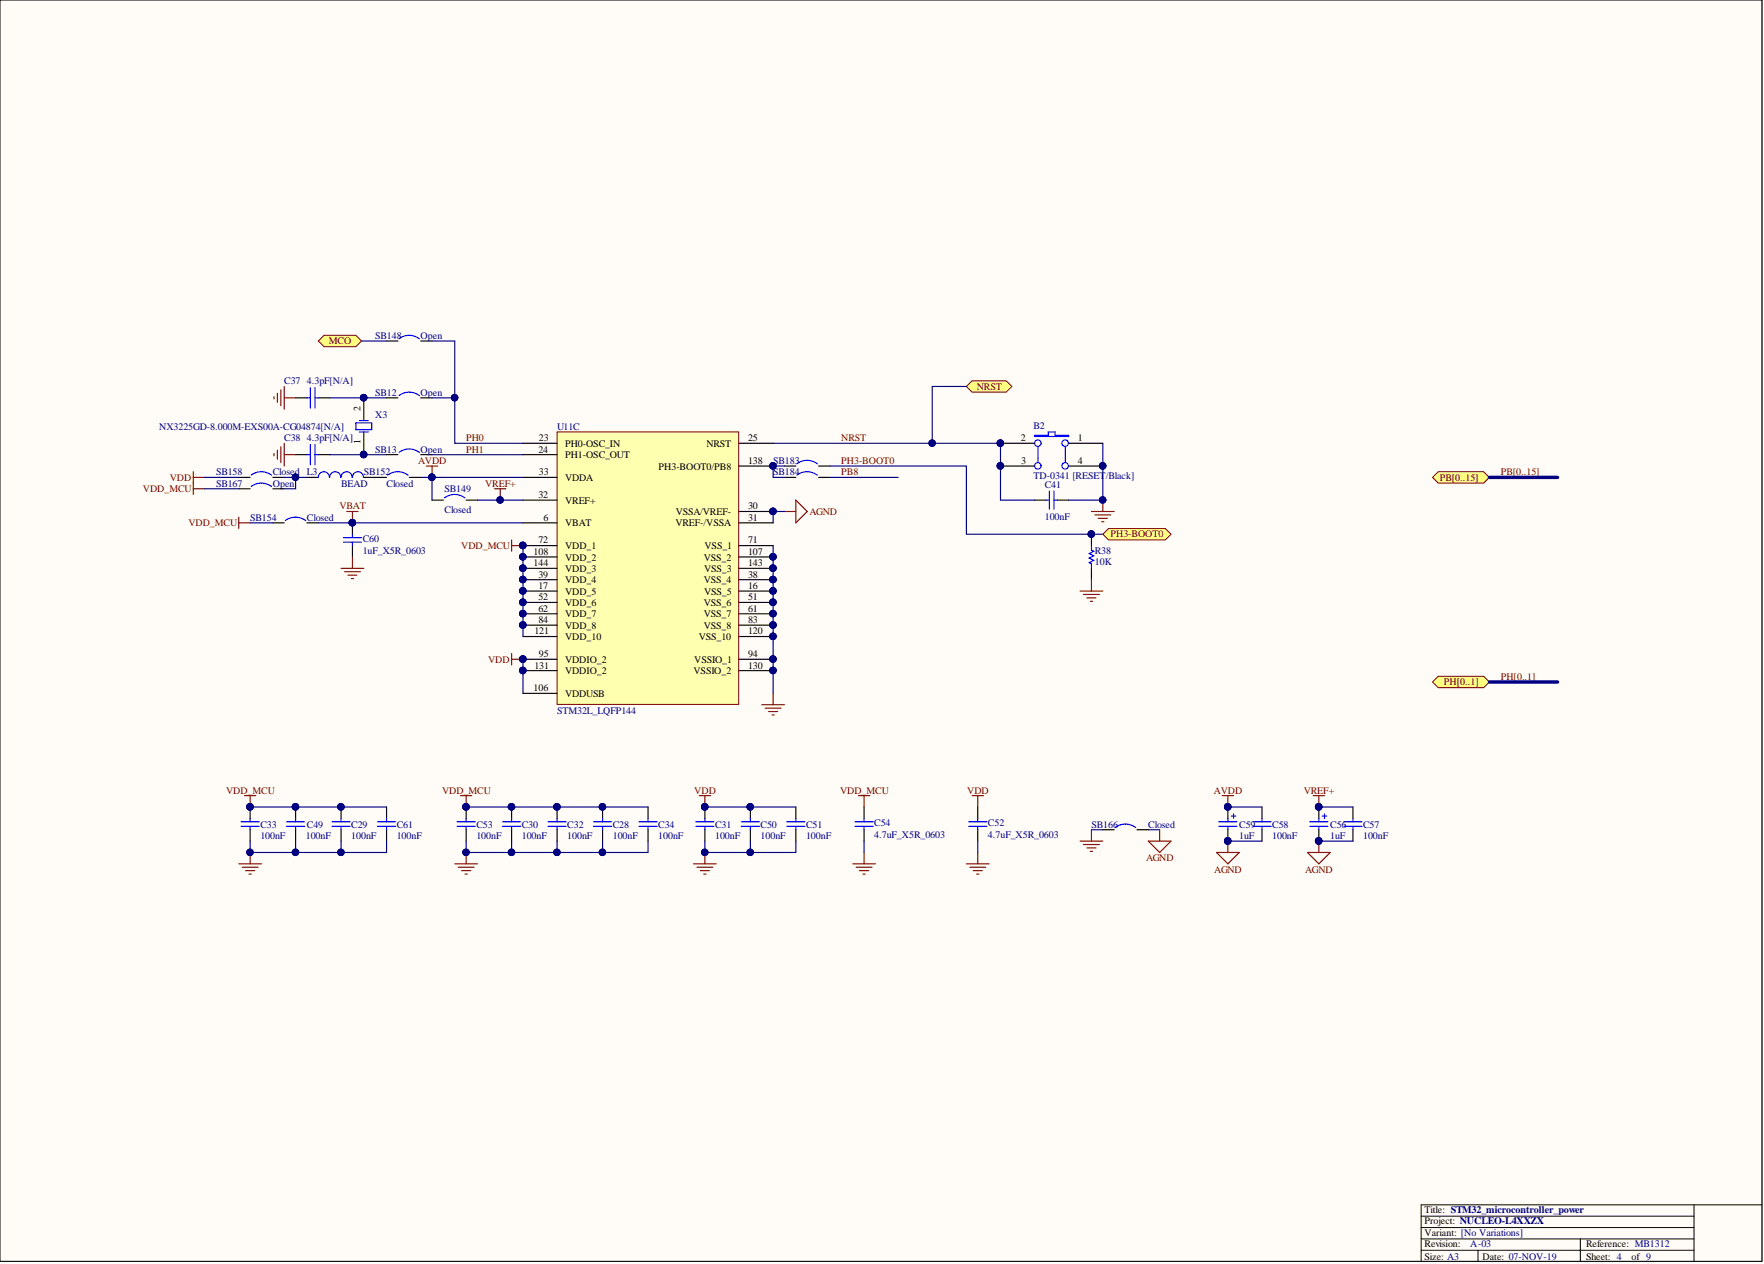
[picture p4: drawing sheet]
<svg xmlns="http://www.w3.org/2000/svg" width="393mm" height="282mm" viewBox="0 0 393 282" stroke-linecap="round" stroke-linejoin="round" font-family="sans-serif">
<defs><g id="words">
<g font-size="2.2" fill="#800000">
<text x="73.3" y="76.8">MCO</text>
<text x="217.8" y="86.9">NRST</text>
<text x="103.9" y="98.4">PH0</text>
<text x="103.9" y="100.9">PH1</text>
<text x="187.6" y="98.4">NRST</text>
<text x="37.9" y="107.3">VDD</text>
<text x="93.2" y="103.5">AVDD</text>
<text x="187.6" y="103.5">PH3-BOOT0</text>
<text x="187.6" y="106">PB8</text>
<text x="321.1" y="107.2">PB[0..15]</text>
<text x="334.6" y="106">PB[0..15]</text>
<text x="31.9" y="109.8">VDD_MCU</text>
<text x="75.7" y="113.6">VBAT</text>
<text x="108.2" y="108.5">VREF+</text>
<text x="42" y="117.4">VDD_MCU</text>
<text x="180.5" y="114.9">AGND</text>
<text x="247.6" y="119.9">PH3-BOOT0</text>
<text x="102.9" y="122.5">VDD_MCU</text>
<text x="108.8" y="147.8">VDD</text>
<text x="322" y="152.8">PH[0..1]</text>
<text x="334.6" y="151.6">PH[0..1]</text>
<text x="50.4" y="177">VDD_MCU</text>
<text x="98.6" y="177">VDD_MCU</text>
<text x="154.8" y="177">VDD</text>
<text x="187.3" y="177">VDD_MCU</text>
<text x="215.7" y="177">VDD</text>
<text x="270.7" y="177">AVDD</text>
<text x="290.7" y="177">VREF+</text>
<text x="255.5" y="192.1">AGND</text>
<text x="270.8" y="194.6">AGND</text>
<text x="291" y="194.6">AGND</text>
</g>
<g font-size="2.2" fill="#000080">
<text x="83.7" y="75.6">SB148</text>
<text x="93.8" y="75.6">Open</text>
<text x="63.4" y="85.7">C37</text>
<text x="68.4" y="85.7">4.3pF[N/A]</text>
<text x="83.7" y="88.2">SB12</text>
<text x="93.8" y="88.2">Open</text>
<text x="35.5" y="95.8">NX3225GD-8.000M-EXS00A-CG04874[N/A]</text>
<text x="83.7" y="93.3">X3</text>
<text x="124.2" y="95.8">U11C</text>
<text x="230.4" y="95.6">B2</text>
<text x="63.4" y="98.4">C38</text>
<text x="68.4" y="98.4">4.3pF[N/A]</text>
<text x="83.7" y="100.9">SB13</text>
<text x="93.8" y="100.9">Open</text>
<text x="48.2" y="106">SB158</text>
<text x="60.8" y="106">Closed</text>
<text x="68.4" y="106">L3</text>
<text x="81.1" y="106">SB152</text>
<text x="172.4" y="103.5">SB183</text>
<text x="172.4" y="106">SB184</text>
<text x="230.4" y="106.7">TD-0341 [RESET/Black]</text>
<text x="48.2" y="108.5">SB167</text>
<text x="60.8" y="108.5">Open</text>
<text x="76.1" y="108.5">BEAD</text>
<text x="86.2" y="108.5">Closed</text>
<text x="99.1" y="109.8">SB149</text>
<text x="233" y="108.8">C41</text>
<text x="55.8" y="116.1">SB154</text>
<text x="68.4" y="116.1">Closed</text>
<text x="99.1" y="114.4">Closed</text>
<text x="233" y="115.9">100nF</text>
<text x="80.9" y="120.9">C60</text>
<text x="80.9" y="123.5">1uF_X5R_0603</text>
<text x="244.1" y="123.5">R38</text>
<text x="244.1" y="126">10K</text>
<text x="124.2" y="159.2">STM32L_LQFP144</text>
<text x="58.1" y="184.6">C33</text>
<text x="68.4" y="184.6">C49</text>
<text x="78.3" y="184.6">C29</text>
<text x="88.5" y="184.6">C61</text>
<text x="106.2" y="184.6">C53</text>
<text x="116.4" y="184.6">C30</text>
<text x="126.5" y="184.6">C32</text>
<text x="136.6" y="184.6">C28</text>
<text x="146.8" y="184.6">C34</text>
<text x="159.5" y="184.6">C31</text>
<text x="169.6" y="184.6">C50</text>
<text x="179.7" y="184.6">C51</text>
<text x="195" y="184.3">C54</text>
<text x="220.3" y="184.3">C52</text>
<text x="243.4" y="184.6">SB166</text>
<text x="256.1" y="184.6">Closed</text>
<text x="276.3" y="184.6">C59</text>
<text x="283.7" y="184.6">C58</text>
<text x="296.6" y="184.6">C56</text>
<text x="304" y="184.6">C57</text>
<text x="58.1" y="187.1">100nF</text>
<text x="68.2" y="187.1">100nF</text>
<text x="78.3" y="187.1">100nF</text>
<text x="88.5" y="187.1">100nF</text>
<text x="106.2" y="187.1">100nF</text>
<text x="116.4" y="187.1">100nF</text>
<text x="126.5" y="187.1">100nF</text>
<text x="136.6" y="187.1">100nF</text>
<text x="146.8" y="187.1">100nF</text>
<text x="159.5" y="187.1">100nF</text>
<text x="169.6" y="187.1">100nF</text>
<text x="179.7" y="187.1">100nF</text>
<text x="195" y="186.8">4.7uF_X5R_0603</text>
<text x="220.3" y="186.8">4.7uF_X5R_0603</text>
<text x="276.3" y="187.1">1uF</text>
<text x="283.7" y="187.1">100nF</text>
<text x="296.6" y="187.1">1uF</text>
<text x="304" y="187.1">100nF</text>
<text x="327.8" y="278.1">A-03</text>
</g>
<g font-size="2.2">
<text x="80.4" y="91.8" transform="rotate(-90 80.4 91.8)">2</text>
<text x="80.4" y="99.1" transform="rotate(-90 80.4 99.1)">1</text>
<text x="120.1" y="100.9">24</text>
<text x="120.1" y="98.4">23</text>
<text x="126" y="99.7">PH0-OSC_IN</text>
<text x="157.5" y="99.7">NRST</text>
<text x="166.8" y="98.4">25</text>
<text x="227.7" y="98.4">2</text>
<text x="240.3" y="98.4">1</text>
<text x="120.1" y="106">33</text>
<text x="126" y="102.2">PH1-OSC_OUT</text>
<text x="126" y="107.3">VDDA</text>
<text x="146.9" y="104.7">PH3-BOOT0/PB8</text>
<text x="166.8" y="103.5">138</text>
<text x="227.7" y="103.5">3</text>
<text x="240.3" y="103.5">4</text>
<text x="120.1" y="111.1">32</text>
<text x="126" y="112.3">VREF+</text>
<text x="166.8" y="113.6">30</text>
<text x="121.2" y="116.1">6</text>
<text x="126" y="117.4">VBAT</text>
<text x="150.6" y="117.4">VREF-/VSSA</text>
<text x="150.7" y="114.9">VSSA/VREF-</text>
<text x="166.8" y="116.1">31</text>
<text x="119" y="123.7">108</text>
<text x="120.1" y="121.2">72</text>
<text x="126" y="122.5">VDD_1</text>
<text x="126" y="125">VDD_2</text>
<text x="156.9" y="125">VSS_2</text>
<text x="157.1" y="122.5">VSS_1</text>
<text x="166.8" y="123.7">107</text>
<text x="166.8" y="121.2">71</text>
<text x="119" y="126.3">144</text>
<text x="120.1" y="131.3">17</text>
<text x="120.1" y="128.8">39</text>
<text x="126" y="130.1">VDD_4</text>
<text x="126" y="127.5">VDD_3</text>
<text x="156.9" y="130.1">VSS_4</text>
<text x="157" y="127.5">VSS_3</text>
<text x="166.8" y="131.3">16</text>
<text x="166.8" y="126.3">143</text>
<text x="166.8" y="128.8">38</text>
<text x="120.1" y="133.9">52</text>
<text x="120.1" y="136.4">62</text>
<text x="126" y="132.6">VDD_5</text>
<text x="126" y="135.1">VDD_6</text>
<text x="126" y="137.7">VDD_7</text>
<text x="156.9" y="135.1">VSS_6</text>
<text x="156.9" y="137.7">VSS_7</text>
<text x="157" y="132.6">VSS_5</text>
<text x="166.8" y="133.9">51</text>
<text x="166.8" y="136.4">61</text>
<text x="119.2" y="141.5">121</text>
<text x="120.1" y="138.9">84</text>
<text x="126" y="142.7">VDD_10</text>
<text x="126" y="140.2">VDD_8</text>
<text x="155.8" y="142.7">VSS_10</text>
<text x="156.9" y="140.2">VSS_8</text>
<text x="166.8" y="141.5">120</text>
<text x="166.8" y="138.9">83</text>
<text x="119.2" y="149.1">131</text>
<text x="120.1" y="146.5">95</text>
<text x="126" y="147.8">VDDIO_2</text>
<text x="154.8" y="147.8">VSSIO_1</text>
<text x="166.8" y="146.5">94</text>
<text x="166.8" y="149.1">130</text>
<text x="119" y="154.1">106</text>
<text x="126" y="150.3">VDDIO_2</text>
<text x="126" y="155.4">VDDUSB</text>
<text x="154.6" y="150.3">VSSIO_2</text>
<text x="317.7" y="270.5">Title: STM32_microcontroller_power</text>
<text x="317.7" y="273">Project: NUCLEO-L4XXZX</text>
<text x="317.7" y="275.6">Variant: [No Variations]</text>
<text x="317.7" y="280.9">Size: A3</text>
<text x="317.7" y="278.1">Revision:</text>
<text x="330.6" y="280.9">Date: 07-NOV-19</text>
<text x="353.7" y="278.1">Reference: MB1312</text>
<text x="353.7" y="280.9">Sheet: 4</text>
<text x="363.8" y="280.9">of 9</text>
</g>
</g></defs>
<path d="M0 0h392.9v281.3h-392.9z" fill="#fffcf8" stroke="#000" stroke-width=".22"/>
<path d="M316.9 271.2h60.8M316.9 273.7h60.8M316.9 278.8h60.8M316.9 276.3h60.8M329.6 278.8v2.5M352.4 276.3v5M377.7 268.7v12.6M393 268.7h-76.1v12.6" fill="none" stroke="#000" stroke-width=".22"/>
<g fill="none" stroke="#800000" stroke-width=".25">
<path d="M61.1 88.5v.5M61.9 87.7v2M62.6 86.9v3.6M62.6 99.6v3.6M63.4 86.2v5.1M63.4 98.9v5M63.4 88.7h2.5M61.1 101.1v.5M61.9 100.4v2M63.4 101.4h2.5M243.4 114.1h5M244.1 114.8h3.6"/>
<path d="M244.9 115.6h2M245.7 116.3h.5M245.9 111.5v2.6M240.8 131.8h5.1M241.6 132.6h3.6M242.4 133.3h2M243.1 134.1h.5M243.4 129.3v2.5M101.4 192.6h5.1M102.2 193.4h3.5M102.9 194.2h2.1M103.7 194.9h.5"/>
<path d="M103.9 190.1v2.5"/>
</g>
<g fill="#000080" stroke="#000080" stroke-width=".22">
<circle cx="103.9" cy="190.1" r=".72"/>
<circle cx="114" cy="190.1" r=".72"/>
<circle cx="81.1" cy="101.4" r=".72"/>
<circle cx="134.3" cy="190.1" r=".72"/>
<circle cx="124.2" cy="190.1" r=".72"/>
<circle cx="134.3" cy="179.9" r=".72"/>
<circle cx="124.2" cy="179.9" r=".72"/>
<circle cx="114" cy="179.9" r=".72"/>
<circle cx="103.9" cy="179.9" r=".72"/>
<circle cx="101.4" cy="88.7" r=".72"/>
<circle cx="245.9" cy="111.5" r=".72"/>
<circle cx="245.9" cy="103.9" r=".72"/>
<circle cx="207.8" cy="98.8" r=".72"/>
<circle cx="223.1" cy="98.8" r=".72"/>
<circle cx="223.1" cy="103.9" r=".72"/>
<circle cx="243.3" cy="119.1" r=".72"/>
</g>
<path d="M96.3 88.7h5.1v10.2h15.2M172.4 98.9h50.7v12.6h7.6M245.9 98.9v12.6h-7.6M73.5 101.4h12.7M96.3 101.4h20.3M185.1 103.9h30.4v15.2h30.4M103.9 180h40.6M103.9 187.6v2.5h10.2v-2.5M114.1 190.1h10.1M124.2 187.6v2.5h20.3v-2.5" fill="none" stroke="#000080" stroke-width=".25"/>
<path d="M65.9 88.7h2.5M71 88.7h2.5M65.9 101.4h2.5M71 101.4h2.5M230.7 111.5h2.5M235.8 111.5h2.5M243.4 119.1v2.6M243.4 126.7v2.6" fill="none" stroke="#000" stroke-width=".25"/>
<g fill="none" stroke="#00f" stroke-width=".25">
<path d="M68.4 88.7h.8M69.2 86.4v4.6M69.2 99.1v4.6M70.2 86.4v4.6M70.2 99.1v4.6M70.2 88.7h.8M68.4 101.4h.8M70.2 101.4h.8M233.2 111.5h.8M234 109.5v4.1M235 109.5v4.1M235 111.5h.8"/>
<path d="M243.4 121.7v1l.5 .2-1 .5 1 .5-1 .6 1 .5-1 .5 .5 .2v1"/>
</g>
<g fill="#ffff80" stroke="#800000" stroke-width=".22">
<path d="M215.5 86.2l1.3-1.3h7.6l1.2 1.3-1.2 1.2h-7.6z" fill-rule="evenodd"/>
<path d="M71 76l1.3-1.2h7.1l1.2 1.2-1.2 1.3h-7.1z" fill-rule="evenodd"/>
</g>
<path d="M96.3 76h5.1v12.7M73.5 88.7h12.7M215.5 86.2h-7.6v12.7" fill="none" stroke="#000080" stroke-width=".25"/>
<g fill="#000080" stroke="#000080" stroke-width=".22">
<circle cx="81.1" cy="88.7" r=".72"/>
<circle cx="101.4" cy="88.7" r=".72"/>
<circle cx="207.8" cy="98.8" r=".72"/>
<circle cx="96.3" cy="106.4" r=".72"/>
</g>
<path d="M68.4 106.5h2.6M81.1 106.5h2.6" fill="none" stroke="#000" stroke-width=".25"/>
<path d="M73.4 106.5a1.23 1.23 0 0 0-1.2-1.3 1.23 1.23 0 0 0-1.2 1.3M76 106.5a1.23 1.23 0 0 0-1.3-1.3 1.23 1.23 0 0 0-1.2 1.3M78.5 106.5a1.23 1.23 0 0 0-1.2-1.3 1.23 1.23 0 0 0-1.2 1.3M81 106.5a1.23 1.23 0 0 0-1.2-1.3 1.23 1.23 0 0 0-1.2 1.3" fill="none" stroke="#00f" stroke-width=".25"/>
<path d="M95.1 103.9h2.5M96.3 103.9v2.6" fill="none" stroke="#800000" stroke-width=".25"/>
<path d="M319.4 106.5l1.3-1.3h10.1l1.3 1.3-1.3 1.2h-10.1z" fill-rule="evenodd" fill="#ffff80" stroke="#800000" stroke-width=".22"/>
<path d="M332.1 106.5h15.2" fill="none" stroke="#000080" stroke-width=".76"/>
<path d="M77.3 114.1h2.6M78.6 114.1v2.5M76.1 126.7h5M76.8 127.5h3.6M77.6 128.3h2M78.3 129h.5M78.6 124.2v2.5M272.5 177.4h2.6M273.8 177.4v2.6M271.3 190.1h5l-2.5 2.5zM273.8 187.6v2.5" fill="none" stroke="#800000" stroke-width=".25"/>
<g fill="#000080" stroke="#000080" stroke-width=".22">
<circle cx="273.8" cy="179.9" r=".72"/>
<circle cx="273.8" cy="187.5" r=".72"/>
<circle cx="78.6" cy="116.6" r=".72"/>
</g>
<path d="M78.6 116.6v2.5M78.6 121.7v2.5M281.4 180v2.5M281.4 185v2.6" fill="none" stroke="#000" stroke-width=".25"/>
<path d="M76.6 119.9h4M78.6 119.1v.8M76.6 120.9h4M78.6 120.9v.8M279.4 184.3h4M279.4 183.3h4M281.4 182.5v.8M281.4 184.3v.7" fill="none" stroke="#00f" stroke-width=".25"/>
<path d="M245.9 119.1l1.3-1.2h12.7l1.2 1.2-1.2 1.3h-12.7z" fill-rule="evenodd" fill="#ffff80" stroke="#800000" stroke-width=".22"/>
<g fill="none" stroke="#800000" stroke-width=".25">
<path d="M43.1 105.2v2.5M43.1 106.5h2.5M174.9 114.1h2.6M177.5 111.5l2.5 2.6-2.5 2.5zM114.1 145.7v2.6M114.1 147h2.5M169.9 157.2h5M170.6 157.9h3.6M171.4 158.7h2M172.1 159.4h.5M172.4 154.6v2.6M53.2 192.6h5.1"/>
<path d="M54 193.4h3.5M54.8 194.2h2M55.5 194.9h.5M55.8 190.1v2.5M154.6 192.6h5.1M155.4 193.4h3.6M156.2 194.2h2M156.9 194.9h.5M157.2 190.1v2.5M240.8 187.6h5.1M241.6 188.3h3.6M242.4 189.1h2"/>
<path d="M243.1 189.8h.5M243.4 185v2.6M256.1 187.6h5l-2.5 2.5zM258.6 185v2.6"/>
</g>
<path d="M80.6 76h5.6M93.8 106.5h22.8M116.6 121.7v20.2M172.4 121.7v32.9M55.8 180h30.4M55.8 187.6v2.5h10.1v-2.5M65.9 190.1h10.2M76.1 187.6v2.5h10.1v-2.5M243.4 185h2.5M256.1 185h2.5" fill="none" stroke="#000080" stroke-width=".25"/>
<g fill="#000080" stroke="#000080" stroke-width=".22">
<circle cx="96.3" cy="106.4" r=".72"/>
<circle cx="116.6" cy="139.4" r=".72"/>
<circle cx="116.6" cy="136.8" r=".72"/>
<circle cx="116.6" cy="134.3" r=".72"/>
<circle cx="116.6" cy="131.8" r=".72"/>
<circle cx="116.6" cy="129.2" r=".72"/>
<circle cx="116.6" cy="126.7" r=".72"/>
<circle cx="116.6" cy="124.2" r=".72"/>
<circle cx="116.6" cy="121.6" r=".72"/>
<circle cx="116.6" cy="147" r=".72"/>
<circle cx="172.4" cy="124.2" r=".72"/>
<circle cx="172.4" cy="126.7" r=".72"/>
<circle cx="172.4" cy="129.2" r=".72"/>
<circle cx="172.4" cy="131.8" r=".72"/>
<circle cx="172.4" cy="134.3" r=".72"/>
<circle cx="172.4" cy="136.8" r=".72"/>
<circle cx="172.4" cy="139.4" r=".72"/>
<circle cx="172.4" cy="141.9" r=".72"/>
<circle cx="172.4" cy="147" r=".72"/>
<circle cx="172.4" cy="149.5" r=".72"/>
<circle cx="76" cy="179.9" r=".72"/>
<circle cx="65.9" cy="179.9" r=".72"/>
<circle cx="55.7" cy="190.1" r=".72"/>
<circle cx="65.9" cy="190.1" r=".72"/>
<circle cx="76" cy="190.1" r=".72"/>
<circle cx="55.7" cy="179.9" r=".72"/>
<circle cx="157.1" cy="190.1" r=".72"/>
</g>
<path d="M55.8 180v2.5M65.9 180v2.5M76.1 180v2.5M86.2 180v2.5M144.5 180v2.5M55.8 185v2.6M65.9 185v2.6M76.1 185v2.6M86.2 185v2.6M144.5 185v2.6" fill="none" stroke="#000" stroke-width=".25"/>
<g fill="none" stroke="#00f" stroke-width=".25">
<path d="M53.7 184.3h4.1M53.7 183.3h4.1M55.8 182.5v.8M55.8 184.3v.7M63.9 184.3h4M63.9 183.3h4M65.9 182.5v.8M65.9 184.3v.7M74 184.3h4.1M74 183.3h4.1M76.1 182.5v.8M76.1 184.3v.7"/>
<path d="M84.2 184.3h4M84.2 183.3h4M86.2 182.5v.8M86.2 184.3v.7M142.5 184.3h4M142.5 183.3h4M144.5 182.5v.8M144.5 184.3v.7"/>
</g>
<path d="M319.4 152.1l1.3-1.3h10.1l1.3 1.3-1.3 1.2h-10.1z" fill-rule="evenodd" fill="#ffff80" stroke="#800000" stroke-width=".22"/>
<path d="M332.1 152.1h15.2" fill="none" stroke="#000080" stroke-width=".76"/>
<g fill="none" stroke="#00f" stroke-width=".25">
<path d="M89 75.5a3.8 3.8 0 0 1 4.5 .1M79.4 94.3h3.5v1.5h-3.5zM80.1 96.3h2M80.1 93.8h2M89 88.2a3.8 3.8 0 0 1 4.5 0M230.7 97.1h3v-.8h1.6v.8h3v.2h-7.6zM231.5 99.6v3.6M237.5 99.6v3.6M63.6 116.1a3.8 3.8 0 0 1 4.6 0M86.4 105.9a3.8 3.8 0 0 1 4.6 .1M89 100.9a3.8 3.8 0 0 1 4.5 0M99.1 111a3.8 3.8 0 0 1 4.6 0"/>
<path d="M177.7 103.4a3.8 3.8 0 0 1 4.6 0M177.7 105.9a3.8 3.8 0 0 1 4.6 .1M101.9 184.3h4.1M101.9 183.3h4.1M103.9 182.5v.8M103.9 184.3v.7M112.1 184.3h4M112.1 183.3h4M114.1 182.5v.8M114.1 184.3v.7M122.2 184.3h4.1M122.2 183.3h4.1"/>
<path d="M124.2 182.5v.8M124.2 184.3v.7M132.3 184.3h4.1M132.3 183.3h4.1M134.4 182.5v.8M134.4 184.3v.7M155.2 184.3h4M155.2 183.3h4M157.2 182.5v.8M157.2 184.3v.7M165.3 184.3h4.1M165.3 183.3h4.1"/>
<path d="M167.3 182.5v.8M167.3 184.3v.7M175.4 184.3h4.1M175.4 183.3h4.1M177.5 182.5v.8M177.5 184.3v.7M190.6 184.3h4.1M190.6 183.3h4.1M192.7 182.5v.8M192.7 184.3v.7M248.7 184.5a3.8 3.8 0 0 1 4.5 0M271.8 184.3h4"/>
<path d="M271.8 183.3h4M273.8 182.5v.8M273.8 184.3v.7M274.6 182h1M275.1 181.5v1M292.1 184.3h4M292.1 183.3h4M294.1 182.5v.8M294.1 184.3v.7M294.8 182h1.1M295.3 181.5v1M299.7 184.3h4"/>
<path d="M299.7 183.3h4M301.7 182.5v.8M301.7 184.3v.7"/>
<circle cx="231.4" cy="98.8" r=".72"/>
<circle cx="237.5" cy="98.8" r=".72"/>
<circle cx="231.4" cy="103.9" r=".72"/>
<circle cx="237.5" cy="103.9" r=".72"/>
</g>
<g fill="none" stroke="#000" stroke-width=".25">
<path d="M86.2 76h2.5M93.8 76h2.5M81.1 88.7v5.1M81.1 96.3v5.1M86.2 88.7h2.5M93.8 88.7h2.5M223.1 98.9h7.6M238.3 98.9h7.6M60.8 116.6h2.6M68.4 116.6h2.6M83.7 106.5h2.5M86.2 101.4h2.5"/>
<path d="M91.3 106.5h2.5M93.8 101.4h2.5M96.3 111.5h2.6M103.9 111.5h2.6M174.9 106.5h2.6M174.9 103.9h2.6M182.5 106.5h2.6M182.5 103.9h2.6M223.1 103.9h7.6M238.3 103.9h7.6M103.9 180v2.5M114.1 180v2.5"/>
<path d="M124.2 180v2.5M134.4 180v2.5M157.2 180v2.5M167.3 180v2.5M177.5 180v2.5M192.7 180v2.5M273.8 180v2.5M294.1 180v2.5M301.7 180v2.5M103.9 185v2.6M114.1 185v2.6M124.2 185v2.6"/>
<path d="M134.4 185v2.6M157.2 185v2.6M167.3 185v2.6M177.5 185v2.6M192.7 185v2.6M245.9 185h2.5M253.5 185h2.6M273.8 185v2.6M294.1 185v2.6M301.7 185v2.6"/>
</g>
<g fill="#000080" stroke="#000080" stroke-width=".22">
<circle cx="157.1" cy="179.9" r=".72"/>
<circle cx="167.3" cy="179.9" r=".72"/>
<circle cx="103.9" cy="179.9" r=".72"/>
<circle cx="114" cy="179.9" r=".72"/>
<circle cx="124.2" cy="179.9" r=".72"/>
<circle cx="134.3" cy="179.9" r=".72"/>
<circle cx="245.9" cy="103.9" r=".72"/>
<circle cx="223.1" cy="103.9" r=".72"/>
<circle cx="223.1" cy="98.8" r=".72"/>
<circle cx="81.1" cy="101.4" r=".72"/>
<circle cx="81.1" cy="88.7" r=".72"/>
<circle cx="111.5" cy="111.5" r=".72"/>
<circle cx="96.3" cy="106.4" r=".72"/>
<circle cx="273.8" cy="179.9" r=".72"/>
<circle cx="273.8" cy="187.5" r=".72"/>
<circle cx="294" cy="187.5" r=".72"/>
<circle cx="294" cy="179.9" r=".72"/>
<circle cx="134.3" cy="190.1" r=".72"/>
<circle cx="116.6" cy="149.5" r=".72"/>
<circle cx="116.6" cy="147" r=".72"/>
<circle cx="157.1" cy="190.1" r=".72"/>
<circle cx="167.3" cy="190.1" r=".72"/>
<circle cx="172.4" cy="114" r=".72"/>
<circle cx="172.4" cy="103.9" r=".72"/>
</g>
<g fill="none" stroke="#800000" stroke-width=".25">
<path d="M110.3 109h2.5M111.5 109v2.5M155.9 177.4h2.5M157.2 177.4v2.6M292.8 177.4h2.5M294.1 177.4v2.6M190.1 192.6h5.1M190.9 193.4h3.5M191.7 194.2h2M192.4 194.9h.5M192.7 190.1v2.5M291.5 190.1h5.1l-2.5 2.5z"/>
<path d="M294.1 187.6v2.5"/>
</g>
<g fill="none" stroke="#000080" stroke-width=".25">
<path d="M96.3 106.5v5M106.5 111.5h10.1M174.9 114.1h-2.5v2.5M174.9 103.9h-2.5v2.6h2.5M185.1 106.5h15.2M116.6 147v7.6M157.2 180h20.3M273.8 180h7.6M294.1 180h7.6M134.4 187.6v2.5M157.2 187.6v2.5h20.3v-2.5M167.3 187.6v2.5"/>
<path d="M192.7 187.6v2.5M273.8 187.6h7.6M294.1 187.6h7.6"/>
</g>
<path d="M124.2 96.3h40.5v60.8h-40.5z" fill="#ffffb0" stroke="#800000" stroke-width=".22"/>
<g fill="none" stroke="#000" stroke-width=".25">
<path d="M116.6 98.9h7.6M164.8 98.9h7.6M53.2 106.5h2.6M53.2 109h2.6M60.8 106.5h2.6M60.8 109h2.6M116.6 111.5h7.6M116.6 101.4h7.6M116.6 106.5h7.6M116.6 116.6h7.6M164.8 114.1h7.6M164.8 103.9h7.6"/>
<path d="M164.8 116.6h7.6M116.6 131.8h7.6M116.6 134.3h7.6M116.6 136.9h7.6M116.6 139.4h7.6M116.6 126.7h7.6M116.6 129.3h7.6M116.6 121.7h7.6M116.6 124.2h7.6M164.8 131.8h7.6M164.8 134.3h7.6M164.8 136.9h7.6"/>
<path d="M164.8 139.4h7.6M164.8 126.7h7.6M164.8 129.3h7.6M164.8 121.7h7.6M164.8 124.2h7.6M116.6 141.9h7.6M116.6 147h7.6M116.6 149.5h7.6M116.6 154.6h7.6M164.8 141.9h7.6M164.8 147h7.6M164.8 149.5h7.6"/>
<path d="M218 180v2.5M218 185v2.6"/>
</g>
<g fill="#000080" stroke="#000080" stroke-width=".22">
<circle cx="172.4" cy="131.8" r=".72"/>
<circle cx="116.6" cy="131.8" r=".72"/>
<circle cx="172.4" cy="114" r=".72"/>
<circle cx="116.6" cy="147" r=".72"/>
<circle cx="116.6" cy="134.3" r=".72"/>
<circle cx="116.6" cy="136.8" r=".72"/>
<circle cx="116.6" cy="139.4" r=".72"/>
<circle cx="116.6" cy="149.5" r=".72"/>
<circle cx="172.4" cy="141.9" r=".72"/>
<circle cx="172.4" cy="147" r=".72"/>
<circle cx="172.4" cy="134.3" r=".72"/>
<circle cx="172.4" cy="136.8" r=".72"/>
<circle cx="172.4" cy="139.4" r=".72"/>
<circle cx="172.4" cy="149.5" r=".72"/>
<circle cx="172.4" cy="126.7" r=".72"/>
<circle cx="172.4" cy="103.9" r=".72"/>
<circle cx="116.6" cy="129.2" r=".72"/>
<circle cx="116.6" cy="121.6" r=".72"/>
<circle cx="116.6" cy="124.2" r=".72"/>
<circle cx="116.6" cy="126.7" r=".72"/>
<circle cx="172.4" cy="124.2" r=".72"/>
<circle cx="172.4" cy="129.2" r=".72"/>
<circle cx="78.6" cy="116.6" r=".72"/>
<circle cx="65.9" cy="106.4" r=".72"/>
<circle cx="55.7" cy="179.9" r=".72"/>
<circle cx="103.9" cy="179.9" r=".72"/>
</g>
<g fill="none" stroke="#800000" stroke-width=".25">
<path d="M43.1 107.7v2.6M43.1 109h2.5M53.2 115.3v2.6M53.2 116.6h2.6M114.1 120.4v2.5M114.1 121.7h2.5M54.5 177.4h2.5M55.8 177.4v2.6M102.7 177.4h2.5M103.9 177.4v2.6M191.4 177.4h2.5M192.7 177.4v2.6"/>
<path d="M216.8 177.4h2.5M218 177.4v2.6M215.5 192.6h5.1M216.3 193.4h3.5M217 194.2h2M217.8 194.9h.5M218 190.1v2.5"/>
</g>
<path d="M45.6 106.5h7.6M45.6 109h7.6M55.8 116.6h5M63.4 106.5h5M65.9 106.5v2.5h-2.5M71 116.6h45.6M218 187.6v2.5" fill="none" stroke="#000080" stroke-width=".25"/>
<path d="M56 105.9a3.8 3.8 0 0 1 4.6 .1M56 108.5a3.8 3.8 0 0 1 4.6 0M216 184.3h4.1M216 183.3h4.1M218 182.5v.8M218 184.3v.7" fill="none" stroke="#00f" stroke-width=".25"/>
<use href="#words"/>
</svg>
